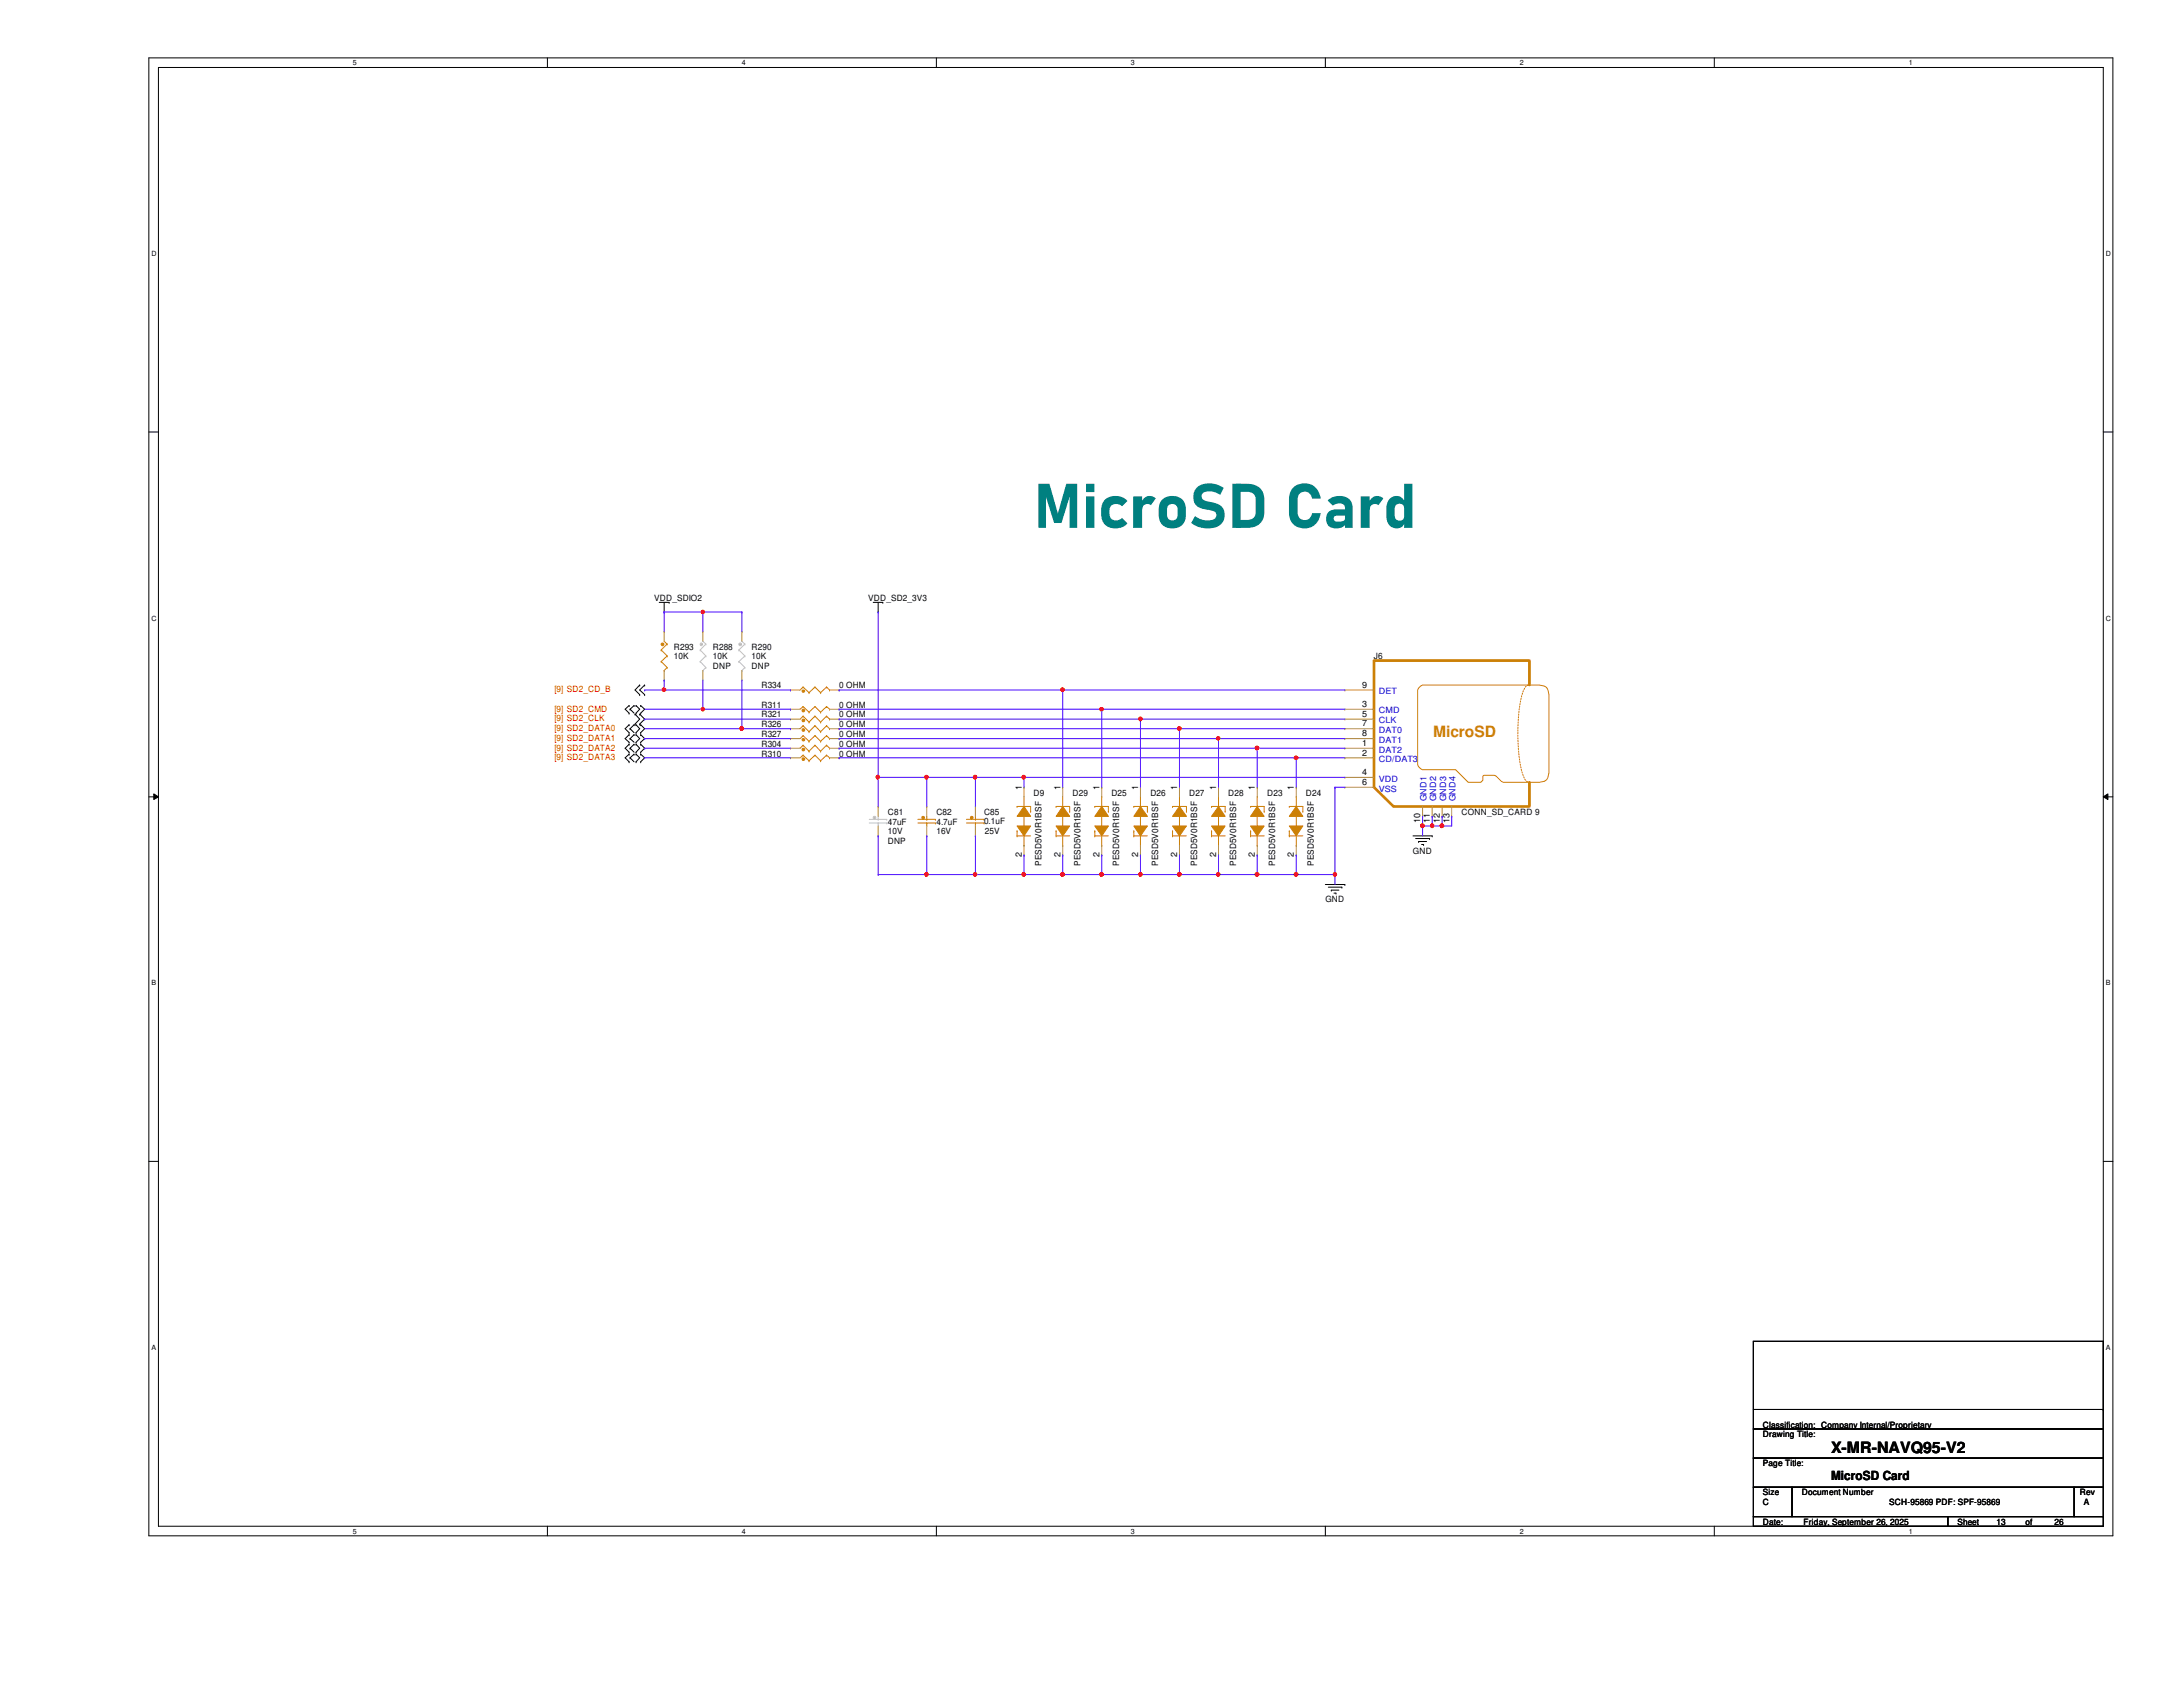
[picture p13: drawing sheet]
<svg xmlns="http://www.w3.org/2000/svg" width="279mm" height="216mm" viewBox="0 0 279 216" stroke-linecap="round" stroke-linejoin="round" font-family="sans-serif">
<defs><g id="words">
<text font-size="8" fill="#008080" x="132.3" y="67.6">MicroSD Card</text>
<text font-size="2" fill="#cc8006" x="183.4" y="94.3">MicroSD</text>
<text font-size="2" x="234.4" y="186">X-MR-NAVQ95-V2</text>
<text font-size="1.6" x="234.4" y="189.4">MicroSD Card</text>
<g font-size="1.1">
<text x="83.7" y="76.9">VDD_SDIO2</text>
<text x="111.1" y="76.9">VDD_SD2_3V3</text>
<text x="86.2" y="83.1">R293</text>
<text x="91.2" y="83.1">R288</text>
<text x="96.2" y="83.1">R290</text>
<text x="86.2" y="84.4">10K</text>
<text x="91.2" y="84.4">10K</text>
<text x="91.2" y="85.6">DNP</text>
<text x="96.2" y="84.4">10K</text>
<text x="96.2" y="85.6">DNP</text>
<text x="97.5" y="88.1">R334</text>
<text x="107.4" y="88.1">0 OHM</text>
<text x="174.3" y="88">9</text>
<text x="175.9" y="84.4">J6</text>
<text x="97.5" y="94.3">R327</text>
<text x="97.5" y="95.6">R304</text>
<text x="97.5" y="90.6">R311</text>
<text x="97.5" y="91.8">R321</text>
<text x="97.5" y="93.1">R326</text>
<text x="107.4" y="94.3">0 OHM</text>
<text x="107.4" y="95.6">0 OHM</text>
<text x="107.4" y="90.6">0 OHM</text>
<text x="107.4" y="91.8">0 OHM</text>
<text x="107.4" y="93.1">0 OHM</text>
<text x="174.3" y="95.5">1</text>
<text x="174.3" y="90.5">3</text>
<text x="174.3" y="91.7">5</text>
<text x="174.3" y="93">7</text>
<text x="174.3" y="94.2">8</text>
<text x="97.5" y="96.8">R310</text>
<text x="107.4" y="96.8">0 OHM</text>
<text x="130.8" y="101.1" transform="rotate(-90 130.8 101.1)">1</text>
<text x="132.3" y="101.8">D9</text>
<text x="135.7" y="101.1" transform="rotate(-90 135.7 101.1)">1</text>
<text x="137.3" y="101.8">D29</text>
<text x="140.7" y="101.1" transform="rotate(-90 140.7 101.1)">1</text>
<text x="142.2" y="101.8">D25</text>
<text x="145.7" y="101.1" transform="rotate(-90 145.7 101.1)">1</text>
<text x="147.2" y="101.8">D26</text>
<text x="150.7" y="101.1" transform="rotate(-90 150.7 101.1)">1</text>
<text x="152.2" y="101.8">D27</text>
<text x="155.7" y="101.1" transform="rotate(-90 155.7 101.1)">1</text>
<text x="157.2" y="101.8">D28</text>
<text x="160.6" y="101.1" transform="rotate(-90 160.6 101.1)">1</text>
<text x="162.2" y="101.8">D23</text>
<text x="165.6" y="101.1" transform="rotate(-90 165.6 101.1)">1</text>
<text x="167.1" y="101.8">D24</text>
<text x="174.3" y="96.7">2</text>
<text x="174.3" y="99.2">4</text>
<text x="174.3" y="100.5">6</text>
<text x="113.6" y="104.3">C81</text>
<text x="113.6" y="105.5">47uF</text>
<text x="113.6" y="106.8">10V</text>
<text x="119.8" y="104.3">C82</text>
<text x="119.8" y="105.5">4.7uF</text>
<text x="119.8" y="106.8">16V</text>
<text x="125.9" y="104.3">C85</text>
<text x="125.9" y="105.4">0.1uF</text>
<text x="126.1" y="106.8">25V</text>
<text x="181.8" y="105.4" transform="rotate(-90 181.8 105.4)">10</text>
<text x="183" y="105.4" transform="rotate(-90 183 105.4)">11</text>
<text x="184.3" y="105.4" transform="rotate(-90 184.3 105.4)">12</text>
<text x="185.5" y="105.4" transform="rotate(-90 185.5 105.4)">13</text>
<text x="187.1" y="104.3">CONN_SD_CARD 9</text>
<text x="113.6" y="108">DNP</text>
<text x="130.8" y="109.7" transform="rotate(-90 130.8 109.7)">2</text>
<text x="133.3" y="110.8" transform="rotate(-90 133.3 110.8)">PESD5V0R1BSF</text>
<text x="135.7" y="109.7" transform="rotate(-90 135.7 109.7)">2</text>
<text x="138.3" y="110.8" transform="rotate(-90 138.3 110.8)">PESD5V0R1BSF</text>
<text x="140.7" y="109.7" transform="rotate(-90 140.7 109.7)">2</text>
<text x="143.3" y="110.8" transform="rotate(-90 143.3 110.8)">PESD5V0R1BSF</text>
<text x="145.7" y="109.7" transform="rotate(-90 145.7 109.7)">2</text>
<text x="148.3" y="110.8" transform="rotate(-90 148.3 110.8)">PESD5V0R1BSF</text>
<text x="150.7" y="109.7" transform="rotate(-90 150.7 109.7)">2</text>
<text x="153.2" y="110.8" transform="rotate(-90 153.2 110.8)">PESD5V0R1BSF</text>
<text x="155.7" y="109.7" transform="rotate(-90 155.7 109.7)">2</text>
<text x="158.2" y="110.8" transform="rotate(-90 158.2 110.8)">PESD5V0R1BSF</text>
<text x="160.6" y="109.7" transform="rotate(-90 160.6 109.7)">2</text>
<text x="163.2" y="110.8" transform="rotate(-90 163.2 110.8)">PESD5V0R1BSF</text>
<text x="165.6" y="109.7" transform="rotate(-90 165.6 109.7)">2</text>
<text x="168.1" y="110.8" transform="rotate(-90 168.1 110.8)">PESD5V0R1BSF</text>
<text x="180.8" y="109.3">GND</text>
<text x="169.6" y="115.5">GND</text>
<text x="225.6" y="183.9">Drawing Title:</text>
<text x="225.6" y="182.7">Classification: Company Internal/Proprietary</text>
<text x="225.6" y="187.7">Page Title:</text>
<text x="225.6" y="191.4">Size</text>
<text x="230.6" y="191.4">Document Number</text>
<text x="266.2" y="191.4">Rev</text>
<text x="225.6" y="195.2">Date:</text>
<text x="225.6" y="192.7">C</text>
<text x="230.8" y="195.2">Friday, September 26, 2025</text>
<text x="241.8" y="192.7">SCH-95869 PDF: SPF-95869</text>
<text x="250.5" y="195.2">Sheet</text>
<text x="255.5" y="195.2">13</text>
<text x="259.2" y="195.2">of</text>
<text x="263" y="195.2">26</text>
<text x="266.7" y="192.7">A</text>
</g>
<g font-size="1.1" fill="#f00">
<text x="71" y="88.6">[9] SD2_CD_B</text>
<text x="71" y="91.1">[9] SD2_CMD</text>
<text x="71" y="92.3">[9] SD2_CLK</text>
<text x="71" y="93.6">[9] SD2_DATA0</text>
<text x="71" y="94.8">[9] SD2_DATA1</text>
<text x="71" y="96.1">[9] SD2_DATA2</text>
<text x="71" y="97.3">[9] SD2_DATA3</text>
</g>
<g font-size="1.1" fill="#00c">
<text x="176.5" y="88.9">DET</text>
<text x="176.5" y="91.3">CMD</text>
<text x="176.5" y="92.6">CLK</text>
<text x="176.5" y="93.8">DAT0</text>
<text x="176.5" y="95.1">DAT1</text>
<text x="176.5" y="96.3">DAT2</text>
<text x="176.5" y="97.5">CD/DAT3</text>
<text x="176.5" y="100">VDD</text>
<text x="176.5" y="101.3">VSS</text>
<text x="182.6" y="102.6" transform="rotate(-90 182.6 102.6)">GND1</text>
<text x="183.8" y="102.6" transform="rotate(-90 183.8 102.6)">GND2</text>
<text x="185.1" y="102.6" transform="rotate(-90 185.1 102.6)">GND3</text>
<text x="186.3" y="102.6" transform="rotate(-90 186.3 102.6)">GND4</text>
</g>
<g font-size=".9">
<text x="45.2" y="8.3">5</text>
<text x="95" y="8.3">4</text>
<text x="144.7" y="8.3">3</text>
<text x="194.5" y="8.3">2</text>
<text x="244.3" y="8.3">1</text>
<text x="19.4" y="32.8">D</text>
<text x="269.5" y="32.8">D</text>
<text x="19.4" y="79.4">C</text>
<text x="269.5" y="79.4">C</text>
<text x="19.4" y="126.1">B</text>
<text x="269.5" y="126.1">B</text>
<text x="19.4" y="172.8">A</text>
<text x="269.5" y="172.8">A</text>
<text x="45.2" y="196.3">5</text>
<text x="95" y="196.3">4</text>
<text x="144.7" y="196.3">3</text>
<text x="194.5" y="196.3">2</text>
<text x="244.3" y="196.3">1</text>
</g>
</g></defs>
<path d="M19.1 7.4h251.3v189.2h-251.3zM20.3 8.6h248.9v186.7h-248.9z" fill="none" stroke="#000" stroke-width=".13"/>
<g fill="#fff">
<path d="M45.2 7.5h.5v1.1h-.5z"/>
<path d="M45.2 195.5h.5v1h-.5z"/>
</g>
<path d="M70.1 7.4v1.2M70.1 195.3v1.3" fill="none" stroke="#000" stroke-width=".13"/>
<g fill="#fff">
<path d="M95 7.5h.5v1.1h-.5z"/>
<path d="M95 195.5h.5v1h-.5z"/>
</g>
<path d="M119.8 7.4v1.2M119.8 195.3v1.3" fill="none" stroke="#000" stroke-width=".13"/>
<g fill="#fff">
<path d="M144.7 7.5h.5v1.1h-.5z"/>
<path d="M144.7 195.5h.5v1h-.5z"/>
</g>
<path d="M169.6 7.4v1.2M169.6 195.3v1.3" fill="none" stroke="#000" stroke-width=".13"/>
<g fill="#fff">
<path d="M194.5 7.5h.5v1.1h-.5z"/>
<path d="M194.5 195.5h.5v1h-.5z"/>
</g>
<path d="M219.4 7.4v1.2M219.4 195.3v1.3" fill="none" stroke="#000" stroke-width=".13"/>
<g fill="#fff">
<path d="M244.3 7.5h.5v1.1h-.5z"/>
<path d="M244.3 195.5h.5v1h-.5z"/>
<path d="M19.4 32h.6v1h-.6z"/>
<path d="M269.5 32h.7v1h-.7z"/>
<path d="M19.4 78.6h.6v1h-.6z"/>
<path d="M269.5 78.6h.7v1h-.7z"/>
</g>
<path d="M19.1 55.3h1.2M269.2 55.3h1.2" fill="none" stroke="#000" stroke-width=".13"/>
<g fill="#fff">
<path d="M19.4 125.3h.6v1h-.6z"/>
<path d="M269.5 125.3h.6v1h-.6z"/>
</g>
<path d="M19.1 102h1.2M19.7 101.6l.6 .4-.6 .3zM269.2 102l.6-.4v.7zM269.2 102h1.2" fill="none" stroke="#000" stroke-width=".13"/>
<path d="M19.7 101.6l.6 .4-.6 .3zM269.2 102l.6-.4v.7z" fill="#000"/>
<g fill="#fff">
<path d="M19.4 172h.5v1h-.5z"/>
<path d="M269.5 172h.6v1h-.6z"/>
</g>
<g fill="none" stroke="#000" stroke-width=".13">
<path d="M84.4 77.1h1.2M85 78.3h.1M85 77.1v1.2M85.6 77.1h.1M111.8 77.1h1.2M112.4 78.3h.1M112.4 77.1v1.2M113 77.1h.1M80.5 91.3h.1M80.5 90.3h.1M80.5 93.8h.1M80.5 92.8h.1"/>
<path d="M80.5 95h.1M80.5 94h.1M80.5 96.3h.1M80.5 95.2h.1M80.5 97.5h.1M80.5 96.5h.1M80.5 92.8l-.5 .5 .5 .5M80.5 90.3l-.5 .5 .5 .5M80.5 94l-.5 .5 .5 .5M80.5 95.2l-.5 .6 .5 .5M80.5 96.5l-.5 .5 .5 .5M80.6 90.8h.1"/>
<path d="M80.6 93.3h.1M80.6 94.5h.1M80.6 95.8h.1M80.6 97h.1M80.6 90.8l.6 .5M80.6 93.3l.6 .5M80.6 94.5l.6 .5M80.6 95.8l.6 .5M80.6 97l.6 .5M81.2 90.3h.1M81.2 92.8h.1M81.2 94h.1"/>
<path d="M81.2 95.2h.1M81.2 96.5h.1M81.2 90.3l-.6 .5M81.2 92.8l-.6 .5M81.2 95.2l-.6 .6M81.2 94l-.6 .5M81.2 96.5l-.6 .5M81.3 92.7h.1M81.3 91.4h.1M81.3 91.4l.6 .6-.6 .7M81.4 90.3h.1M81.4 91.3h.1"/>
<path d="M81.4 92.8h.1M81.4 93.8h.1M81.4 94h.1M81.4 95h.1M81.4 95.2h.1M81.4 96.3h.1M81.4 96.5h.1M81.4 97.5h.1M81.4 90.3l.5 .5-.5 .5M81.4 92.8l.5 .5-.5 .5M81.4 94l.5 .5-.5 .5M81.4 95.2l.5 .6-.5 .5"/>
<path d="M81.4 96.5l.5 .5-.5 .5M81.9 87.7h.1M81.9 88.9h.1M81.9 91.4h.1M81.9 92.7h.1M81.9 87.7l-.6 .6 .6 .6M81.9 91.4l.6 .6-.6 .7M82 90.3h.1M82 91.3h.1M82 92.8h.1M82 93.8h.1M82 94h.1"/>
<path d="M82 95h.1M82 95.2h.1M82 96.3h.1M82 96.5h.1M82 97.5h.1M82 90.3l.5 .5-.5 .5M82 92.8l.5 .5-.5 .5M82 95.2l.5 .6-.5 .5M82 94l.5 .5-.5 .5M82 96.5l.5 .5-.5 .5M82.5 87.7h.1M82.5 88.9h.1"/>
<path d="M82.5 87.7l-.6 .6 .6 .6M169.6 113.2h2.5M170 113.5h1.7M170.4 113.9h.1M170.4 113.9h1M170.7 114.3h.3M171 114.3h.1M171.7 113.5h.1M172.1 113.2h.1M180.8 107h2.5M181.2 107.3h1.8M181.6 107.7h.1"/>
<path d="M181.6 107.7h1M181.9 108.1h.3M182.2 108.1h.1M183 107.3h.1M183.3 107h.1M19.1 148.6h1.2M269.2 148.6h1.2M224.4 171.7h44.8v11.2h-44.8zM224.4 182.9h44.8v3.7h-44.8zM224.4 186.6h44.8v3.7h-44.8zM224.4 190.3h5v3.8h-5zM224.4 194.1h24.9v1.2h-24.9z"/>
<path d="M224.4 180.4h44.8M229.4 190.3h36.1v3.8h-36.1zM249.3 194.1h19.9v1.2h-19.9zM265.5 190.3h3.7v3.8h-3.7zM269.2 180.4h.1"/>
</g>
<path d="M102.8 87.9h.1M102.8 87.9l-.4 .4M102.8 87.9l.7 .7M103.5 88.6h.1M104.3 87.9h.1M104.3 87.9l-.8 .7M104.3 87.9l.7 .7M105 88.6h.1M105.8 87.9h.1M105.8 87.9l-.8 .7M105.8 87.9l.4 .4M106.2 88.3h.1" fill="none" stroke="#cc8006" stroke-width=".13"/>
<path d="M102.7 88.3h.2v.3h-.2z" fill-rule="evenodd" fill="#cc8006"/>
<g fill="none" stroke="#cc8006" stroke-width=".13">
<path d="M84.6 83.2h.1M84.6 84.7h.1M84.6 83.2l.8 .7M84.6 84.7l.8 .7M85 85.8h.1M85 82.1l.4 .3M85.4 82.4h.1M85.4 83.9h.1M85.4 85.4h.1M85.4 82.4l-.8 .8M85.4 83.9l-.8 .8M85.4 85.4l-.4 .4"/>
<path d="M102.7 88.3h.2v.3h-.2zM181.6 88.1l.5-.4h14.9l.7 .1a1.05 1.05 0 0 1 .5 1.1v10a1.1 1.1 0 0 1-1.2 1.2h-4.6l-1.1-.9h-1.4l-.1 .2v.5l-.3 .2h-1.6l-1.6-1.6h-4.2l-.3-.1-.4-.5v-9.6z"/>
</g>
<g fill="none" stroke="#a84" stroke-width=".13">
<path d="M101.2 88.3h.1M101.2 88.3h1.2M106.2 88.3h1.2M107.4 88.3h.1M172.1 95.8h.1M172.1 97h.1M172.1 90.8h.1M172.1 99.5h.1M172.1 92h.1M172.1 93.3h.1M172.1 94.5h.1M172.1 88.3h.1"/>
<path d="M172.1 88.3h3.8M172.1 95.8h3.8M172.1 97h3.8M172.1 90.8h3.8M172.1 99.5h3.8M172.1 92h3.8M172.1 93.3h3.8M172.1 94.5h3.8M172.1 100.8h.1M172.1 100.8h3.8M182.1 104.5h.1M182.1 103.2v1.3"/>
<path d="M183.3 104.5h.1M183.3 103.2v1.3M184.6 104.5h.1M184.6 103.2v1.3M185.8 104.5h.1M185.8 103.2v1.3"/>
</g>
<path d="M195.6 87.7l-.3 .1a5.1 5.1 0 0 0-.8 2.6 23.3 23.3 0 0 0 .4 8.6l.4 .9 .3 .2" fill="none" stroke="#cc8006" stroke-width=".13" stroke-dasharray=".2 .2"/>
<path d="M195.7 87.7v-3.2h-19.8v16.3l2.5 2.4h17.3v-3.1" fill="none" stroke="#cc8006" stroke-width=".34"/>
<path d="M84.7 82.3h.2v.3h-.2z" fill-rule="evenodd" fill="#cc8006"/>
<path d="M84.7 82.3h.2v.3h-.2zM130.2 107h.1M130.2 106.3h.1M130.2 107h1.7M130.2 106.3v.7M131.1 105.7h.1M131.1 108.2h.1M131.1 104.5v1.2M131.1 107v1.2" fill="none" stroke="#cc8006" stroke-width=".13"/>
<path d="M85 80.8h.1M85 87h.1M85 80.8v1.3M85 85.8v1.2" fill="none" stroke="#a84" stroke-width=".13"/>
<path d="M130.2 105.7h1.7l-.8 1.3z" fill-rule="evenodd" fill="#cc8006"/>
<path d="M130.2 105.7h1.7l-.8 1.3z" fill="none" stroke="#cc8006" stroke-width=".13"/>
<path d="M131.1 103.2l.8 1.3h-1.7z" fill-rule="evenodd" fill="#cc8006"/>
<g fill="none" stroke="#cc8006" stroke-width=".13">
<path d="M102.8 94.1h.1M102.8 94.1l-.4 .4M102.8 94.1l.7 .8M103.5 94.9h.1M104.3 94.1h.1M104.3 94.1l-.8 .8M104.3 94.1l.7 .8M105 94.9h.1M105.8 94.1h.1M105.8 94.1l-.8 .8M105.8 94.1l.4 .4M106.2 94.5h.1"/>
<path d="M130.2 103.2h.1M130.2 103.2h1.7v.6M131.1 103.2l.8 1.3h-1.7zM131.1 103.2h.1M131.1 102v1.2M131.9 103.8h.1"/>
</g>
<path d="M131.1 100.8h.1M131.1 109.4h.1M131.1 100.8v1.2M131.1 108.2v1.2" fill="none" stroke="#a84" stroke-width=".13"/>
<path d="M102.7 94.6h.2v.2h-.2z" fill-rule="evenodd" fill="#cc8006"/>
<path d="M102.7 94.6h.2v.2h-.2z" fill="none" stroke="#cc8006" stroke-width=".13"/>
<path d="M101.2 94.5h.1M101.2 94.5h1.2M106.2 94.5h1.2M107.4 94.5h.1" fill="none" stroke="#a84" stroke-width=".13"/>
<path d="M111.3 105.3h2.2M111.3 104.9h2.2M112.4 105.3h.1M112.4 105.3v.4M113.5 105.3h.1M113.5 104.9h.1" fill="none" stroke="#c0c0c0" stroke-width=".13"/>
<path d="M111.8 104.5h.2v.3h-.2z" fill-rule="evenodd" fill="#c0c0c0"/>
<path d="M111.8 104.5h.2v.3h-.2zM112.4 104.9h.1M112.4 104.5v.4" fill="none" stroke="#c0c0c0" stroke-width=".13"/>
<path d="M112.4 103.2h.1M112.4 107h.1M112.4 103.2v1.3M112.4 105.7v1.3" fill="none" stroke="#a84" stroke-width=".13"/>
<path d="M140.1 107h.1M140.1 106.3h.1M140.1 107h1.8M140.1 106.3v.7M141 105.7h.1M141 108.2h.1M141 104.5v1.2M141 107v1.2" fill="none" stroke="#cc8006" stroke-width=".13"/>
<path d="M140.1 105.7h1.8l-.9 1.3z" fill-rule="evenodd" fill="#cc8006"/>
<path d="M140.1 105.7h1.8l-.9 1.3z" fill="none" stroke="#cc8006" stroke-width=".13"/>
<path d="M141 103.2l.9 1.3h-1.8z" fill-rule="evenodd" fill="#cc8006"/>
<g fill="none" stroke="#cc8006" stroke-width=".13">
<path d="M102.8 95.4h.1M102.8 95.4l-.4 .4M102.8 95.4l.7 .7M103.5 96.1h.1M104.3 95.4h.1M104.3 95.4l-.8 .7M104.3 95.4l.7 .7M105 96.1h.1M105.8 95.4h.1M105.8 95.4l-.8 .7M105.8 95.4l.4 .4M106.2 95.8h.1"/>
<path d="M140.1 103.2h.1M140.1 103.2h1.8v.6M141 103.2l.9 1.3h-1.8zM141 103.2h.1M141 102v1.2M141.9 103.8h.1"/>
</g>
<path d="M141 100.8h.1M141 109.4h.1M141 100.8v1.2M141 108.2v1.2" fill="none" stroke="#a84" stroke-width=".13"/>
<path d="M102.7 95.8h.2v.2h-.2z" fill-rule="evenodd" fill="#cc8006"/>
<path d="M102.7 95.8h.2v.2h-.2zM117.5 105.3h2.2M117.5 104.9h2.2M118.6 105.3h.1M118.6 105.3v.4M119.7 105.3h.1M119.7 104.9h.1" fill="none" stroke="#cc8006" stroke-width=".13"/>
<path d="M101.2 95.8h.1M101.2 95.8h1.2M106.2 95.8h1.2M107.4 95.8h.1" fill="none" stroke="#a84" stroke-width=".13"/>
<path d="M118 104.5h.3v.3h-.3z" fill-rule="evenodd" fill="#cc8006"/>
<path d="M118 104.5h.3v.3h-.3zM118.6 104.9h.1M118.6 104.5v.4M145.1 107h.1M145.1 106.3h.1M145.1 107h1.8M145.1 106.3v.7M146 105.7h.1M146 108.2h.1M146 104.5v1.2M146 107v1.2" fill="none" stroke="#cc8006" stroke-width=".13"/>
<path d="M118.6 103.2h.1M118.6 107h.1M118.6 103.2v1.3M118.6 105.7v1.3" fill="none" stroke="#a84" stroke-width=".13"/>
<path d="M145.1 105.7h1.8l-.9 1.3z" fill-rule="evenodd" fill="#cc8006"/>
<path d="M145.1 105.7h1.8l-.9 1.3z" fill="none" stroke="#cc8006" stroke-width=".13"/>
<path d="M146 103.2l.9 1.3h-1.8z" fill-rule="evenodd" fill="#cc8006"/>
<path d="M123.7 105.3h2.2M123.7 104.9h2.2M124.8 105.3h.1M124.8 105.3v.4M125.9 105.3h.1M125.9 104.9h.1M145.1 103.2h.1M145.1 103.2h1.8v.6M146 103.2l.9 1.3h-1.8zM146 103.2h.1M146 102v1.2M146.9 103.8h.1" fill="none" stroke="#cc8006" stroke-width=".13"/>
<path d="M146 100.8h.1M146 109.4h.1M146 100.8v1.2M146 108.2v1.2" fill="none" stroke="#a84" stroke-width=".13"/>
<path d="M124.2 104.5h.3v.3h-.3z" fill-rule="evenodd" fill="#cc8006"/>
<path d="M124.2 104.5h.3v.3h-.3zM124.8 104.9h.1M124.8 104.5v.4" fill="none" stroke="#cc8006" stroke-width=".13"/>
<path d="M124.8 103.2h.1M124.8 107h.1M124.8 103.2v1.3M124.8 105.7v1.3" fill="none" stroke="#a84" stroke-width=".13"/>
<path d="M94.6 83.2h.1M94.6 84.7h.1M94.6 83.2l.7 .7M94.6 84.7l.7 .7M95 85.8h.1M95 82.1l.3 .3M95.3 82.4h.1M95.3 83.9h.1M95.3 85.4h.1M95.3 82.4l-.7 .8M95.3 83.9l-.7 .8M95.3 85.4l-.3 .4" fill="none" stroke="#c0c0c0" stroke-width=".13"/>
<path d="M94.6 82.3h.3v.3h-.3z" fill-rule="evenodd" fill="#c0c0c0"/>
<path d="M94.6 82.3h.3v.3h-.3z" fill="none" stroke="#c0c0c0" stroke-width=".13"/>
<path d="M95 80.8h.1M95 87h.1M95 80.8v1.3M95 85.8v1.2" fill="none" stroke="#a84" stroke-width=".13"/>
<path d="M150.1 107h.1M150.1 106.3h.1M150.1 107h1.7M150.1 106.3v.7M151 105.7h.1M151 108.2h.1M151 104.5v1.2M151 107v1.2" fill="none" stroke="#cc8006" stroke-width=".13"/>
<path d="M150.1 105.7h1.7l-.8 1.3z" fill-rule="evenodd" fill="#cc8006"/>
<path d="M150.1 105.7h1.7l-.8 1.3z" fill="none" stroke="#cc8006" stroke-width=".13"/>
<path d="M151 103.2l.8 1.3h-1.7z" fill-rule="evenodd" fill="#cc8006"/>
<g fill="none" stroke="#cc8006" stroke-width=".13">
<path d="M135.2 107h.1M135.2 106.3h.1M135.2 107h1.7M135.2 106.3v.7M136 105.7h.1M136 108.2h.1M136 104.5v1.2M136 107v1.2M150.1 103.2h.1M150.1 103.2h1.7v.6M151 103.2l.8 1.3h-1.7zM151 103.2h.1"/>
<path d="M151 102v1.2M151.8 103.8h.1"/>
</g>
<path d="M151 100.8h.1M151 109.4h.1M151 100.8v1.2M151 108.2v1.2" fill="none" stroke="#a84" stroke-width=".13"/>
<path d="M135.2 105.7h1.7l-.9 1.3z" fill-rule="evenodd" fill="#cc8006"/>
<path d="M135.2 105.7h1.7l-.9 1.3z" fill="none" stroke="#cc8006" stroke-width=".13"/>
<path d="M136 103.2l.9 1.3h-1.7z" fill-rule="evenodd" fill="#cc8006"/>
<g fill="none" stroke="#cc8006" stroke-width=".13">
<path d="M135.2 103.2h.1M135.2 103.2h1.7v.6M136 103.2l.9 1.3h-1.7zM136 103.2h.1M136 102v1.2M136.9 103.8h.1M155.1 107h.1M155.1 106.3h.1M155.1 107h1.7M155.1 106.3v.7M156 105.7h.1M156 108.2h.1"/>
<path d="M156 104.5v1.2M156 107v1.2"/>
</g>
<path d="M136 100.8h.1M136 109.4h.1M136 100.8v1.2M136 108.2v1.2" fill="none" stroke="#a84" stroke-width=".13"/>
<path d="M155.1 105.7h1.7l-.8 1.3z" fill-rule="evenodd" fill="#cc8006"/>
<path d="M155.1 105.7h1.7l-.8 1.3z" fill="none" stroke="#cc8006" stroke-width=".13"/>
<path d="M156 103.2l.8 1.3h-1.7z" fill-rule="evenodd" fill="#cc8006"/>
<g fill="none" stroke="#cc8006" stroke-width=".13">
<path d="M102.8 96.6h.1M102.8 96.6l-.4 .4M102.8 96.6l.7 .8M103.5 97.4h.1M104.3 96.6h.1M104.3 96.6l-.8 .8M104.3 96.6l.7 .8M105 97.4h.1M105.8 96.6h.1M105.8 96.6l-.8 .8M105.8 96.6l.4 .4M106.2 97h.1"/>
<path d="M155.1 103.2h.1M155.1 103.2h1.7v.6M156 103.2l.8 1.3h-1.7zM156 103.2h.1M156 102v1.2M156.8 103.8h.1"/>
</g>
<path d="M156 100.8h.1M156 109.4h.1M156 100.8v1.2M156 108.2v1.2" fill="none" stroke="#a84" stroke-width=".13"/>
<path d="M102.7 97h.2v.3h-.2z" fill-rule="evenodd" fill="#cc8006"/>
<g fill="none" stroke="#cc8006" stroke-width=".13">
<path d="M102.7 97h.2v.3h-.2zM102.8 90.4h.1M102.8 90.4l-.4 .4M102.8 90.4l.7 .7M103.5 91.1h.1M104.3 90.4h.1M104.3 90.4l-.8 .7M104.3 90.4l.7 .7M105 91.1h.1M105.8 90.4h.1M105.8 90.4l-.8 .7M105.8 90.4l.4 .4"/>
<path d="M106.2 90.8h.1"/>
</g>
<path d="M101.2 97h.1M101.2 97h1.2M106.2 97h1.2M107.4 97h.1" fill="none" stroke="#a84" stroke-width=".13"/>
<path d="M102.7 90.8h.2v.2h-.2z" fill-rule="evenodd" fill="#cc8006"/>
<path d="M102.7 90.8h.2v.2h-.2zM160.1 107h.1M160.1 106.3h.1M160.1 107h1.7M160.1 106.3v.7M160.9 105.7h.1M160.9 108.2h.1M160.9 104.5v1.2M160.9 107v1.2" fill="none" stroke="#cc8006" stroke-width=".13"/>
<path d="M101.2 90.8h.1M101.2 90.8h1.2M106.2 90.8h1.2M107.4 90.8h.1" fill="none" stroke="#a84" stroke-width=".13"/>
<path d="M160.1 105.7h1.7l-.9 1.3z" fill-rule="evenodd" fill="#cc8006"/>
<path d="M160.1 105.7h1.7l-.9 1.3z" fill="none" stroke="#cc8006" stroke-width=".13"/>
<path d="M160.9 103.2l.9 1.3h-1.7z" fill-rule="evenodd" fill="#cc8006"/>
<g fill="none" stroke="#cc8006" stroke-width=".13">
<path d="M160.1 103.2h.1M160.1 103.2h1.7v.6M160.9 103.2l.9 1.3h-1.7zM160.9 103.2h.1M160.9 102v1.2M161.8 103.8h.1M165 107h.1M165 106.3h.1M165 107h1.8M165 106.3v.7M165.9 105.7h.1M165.9 108.2h.1"/>
<path d="M165.9 104.5v1.2M165.9 107v1.2"/>
</g>
<path d="M160.9 100.8h.1M160.9 109.4h.1M160.9 100.8v1.2M160.9 108.2v1.2" fill="none" stroke="#a84" stroke-width=".13"/>
<path d="M165 105.7h1.8l-.9 1.3z" fill-rule="evenodd" fill="#cc8006"/>
<path d="M165 105.7h1.8l-.9 1.3z" fill="none" stroke="#cc8006" stroke-width=".13"/>
<path d="M165.9 103.2l.9 1.3h-1.8z" fill-rule="evenodd" fill="#cc8006"/>
<g fill="none" stroke="#cc8006" stroke-width=".13">
<path d="M102.8 91.7h.1M102.8 91.7l-.4 .3M102.8 91.7l.7 .7M103.5 92.4h.1M104.3 91.7h.1M104.3 91.7l-.8 .7M104.3 91.7l.7 .7M105 92.4h.1M105.8 91.7h.1M105.8 91.7l-.8 .7M105.8 91.7l.4 .3M106.2 92h.1"/>
<path d="M165 103.2h.1M165 103.2h1.8v.6M165.9 103.2l.9 1.3h-1.8zM165.9 103.2h.1M165.9 102v1.2M166.8 103.8h.1"/>
</g>
<path d="M165.9 100.8h.1M165.9 109.4h.1M165.9 100.8v1.2M165.9 108.2v1.2" fill="none" stroke="#a84" stroke-width=".13"/>
<path d="M102.7 92.1h.2v.2h-.2z" fill-rule="evenodd" fill="#cc8006"/>
<path d="M102.7 92.1h.2v.2h-.2z" fill="none" stroke="#cc8006" stroke-width=".13"/>
<path d="M101.2 92h.1M101.2 92h1.2M106.2 92h1.2M107.4 92h.1" fill="none" stroke="#a84" stroke-width=".13"/>
<path d="M89.6 83.2h.1M89.6 84.7h.1M89.6 83.2l.7 .7M89.6 84.7l.7 .7M90 85.8h.1M90 82.1l.3 .3M90.3 82.4h.1M90.3 83.9h.1M90.3 85.4h.1M90.3 82.4l-.7 .8M90.3 83.9l-.7 .8M90.3 85.4l-.3 .4" fill="none" stroke="#c0c0c0" stroke-width=".13"/>
<path d="M89.7 82.3h.2v.3h-.2z" fill-rule="evenodd" fill="#c0c0c0"/>
<path d="M89.7 82.3h.2v.3h-.2z" fill="none" stroke="#c0c0c0" stroke-width=".13"/>
<path d="M90 80.8h.1M90 87h.1M90 80.8v1.3M90 85.8v1.2" fill="none" stroke="#a84" stroke-width=".13"/>
<path d="M102.8 92.9h.1M102.8 92.9l-.4 .4M102.8 92.9l.7 .7M103.5 93.6h.1M104.3 92.9h.1M104.3 92.9l-.8 .7M104.3 92.9l.7 .7M105 93.6h.1M105.8 92.9h.1M105.8 92.9l-.8 .7M105.8 92.9l.4 .4M106.2 93.3h.1" fill="none" stroke="#cc8006" stroke-width=".13"/>
<path d="M102.7 93.3h.2v.2h-.2z" fill-rule="evenodd" fill="#cc8006"/>
<path d="M102.7 93.3h.2v.2h-.2z" fill="none" stroke="#cc8006" stroke-width=".13"/>
<path d="M101.2 93.3h.1M101.2 93.3h1.2M106.2 93.3h1.2M107.4 93.3h.1" fill="none" stroke="#a84" stroke-width=".13"/>
<path d="M82.5 88.3h.1M82.5 88.3h2.5" fill="none" stroke="#4200ff" stroke-width=".13"/>
<path d="M84.8 88.1h.3l.1 .2-.1 .1-.1 .1-.2-.1z" fill-rule="evenodd" fill="#f00"/>
<path d="M84.8 88.1h.3l.1 .2-.1 .1-.1 .1-.2-.1z" fill="none" stroke="#f00" stroke-width=".13"/>
<path d="M82.5 90.8h7.5M90 90.8h.1" fill="none" stroke="#4200ff" stroke-width=".13"/>
<path d="M89.8 90.6h.3l.1 .2-.1 .1-.1 .1-.2-.1z" fill-rule="evenodd" fill="#f00"/>
<path d="M89.8 90.6h.3l.1 .2-.1 .1-.1 .1-.2-.1z" fill="none" stroke="#f00" stroke-width=".13"/>
<path d="M141 90.8h.1M141 90.8h31.1" fill="none" stroke="#4200ff" stroke-width=".13"/>
<path d="M140.8 90.6h.3l.1 .2-.1 .1-.1 .1-.2-.1z" fill-rule="evenodd" fill="#f00"/>
<path d="M140.8 90.6h.3l.1 .2-.1 .1-.1 .1-.2-.1z" fill="none" stroke="#f00" stroke-width=".13"/>
<path d="M82.5 92h.1M82.5 92h18.7M82.5 93.3h12.5M95 93.3h.1M146 92h.1M146 92h26.1" fill="none" stroke="#4200ff" stroke-width=".13"/>
<path d="M94.8 93.1h.3l.1 .1-.1 .2-.2 .1-.1-.1z" fill-rule="evenodd" fill="#f00"/>
<path d="M94.8 93.1h.3l.1 .1-.1 .2-.2 .1-.1-.1z" fill="none" stroke="#f00" stroke-width=".13"/>
<g fill="none" stroke="#4200ff" stroke-width=".13">
<path d="M82.5 94.5h.1M82.5 95.8h.1M82.5 97h.1M82.5 94.5h18.7M82.5 95.8h18.7M82.5 97h18.7M151 93.3h.1M151 93.3h21.1M156 94.5h.1M156 94.5h16.1M160.9 95.8h.1M160.9 95.8h11.2"/>
<path d="M165.9 97h.1M165.9 97h6.2M136 109.4h.1M136 109.4v2.5M141 109.4h.1M141 109.4v2.5M146 109.4h.1M146 111.9h.1M146 109.4v2.5M151 109.4h.1M151 111.9h.1M151 109.4v2.5"/>
<path d="M156 109.4h.1M156 109.4v2.5h-10M160.9 109.4h.1M160.9 109.4v2.5M165.9 109.4h.1M165.9 109.4v2.5M170.9 100.8h.1M170.9 100.8h1.2"/>
</g>
<path d="M155.8 111.7h.3v.2v.2h-.2h-.1z" fill-rule="evenodd" fill="#f00"/>
<path d="M155.8 111.7h.3v.2v.2h-.2h-.1z" fill="none" stroke="#f00" stroke-width=".13"/>
<path d="M150.8 111.7h.3l.1 .2-.1 .2h-.2h-.1z" fill-rule="evenodd" fill="#f00"/>
<path d="M150.8 111.7h.3l.1 .2-.1 .2h-.2h-.1z" fill="none" stroke="#f00" stroke-width=".13"/>
<path d="M156 111.9h.1M156 111.9h9.9M160.9 111.9h.1" fill="none" stroke="#4200ff" stroke-width=".13"/>
<path d="M165.7 111.7h.3l.1 .2-.1 .2h-.1h-.2z" fill-rule="evenodd" fill="#f00"/>
<path d="M165.7 111.7h.3l.1 .2-.1 .2h-.1h-.2z" fill="none" stroke="#f00" stroke-width=".13"/>
<path d="M160.7 111.7h.3l.1 .2-.1 .2h-.1h-.2z" fill-rule="evenodd" fill="#f00"/>
<path d="M160.7 111.7h.3l.1 .2-.1 .2h-.1h-.2z" fill="none" stroke="#f00" stroke-width=".13"/>
<g fill="none" stroke="#4200ff" stroke-width=".13">
<path d="M141 90.8h.1M141 90.8v10M146 92h.1M146 92v8.8M151 93.3h.1M151 93.3v7.5M156 94.5h.1M156 94.5v6.3M160.9 95.8h.1M160.9 95.8v5M165.9 97h.1M165.9 97v3.8"/>
<path d="M182.1 104.5h.1M182.1 105.7h.1M182.1 104.5v1.2M182.1 105.7h2.5M183.3 104.5h.1M183.3 105.7h.1M183.3 104.5v1.2"/>
</g>
<path d="M183.1 105.5h.3l.1 .2-.1 .1-.1 .1-.2-.1z" fill-rule="evenodd" fill="#f00"/>
<path d="M183.1 105.5h.3l.1 .2-.1 .1-.1 .1-.2-.1z" fill="none" stroke="#f00" stroke-width=".13"/>
<path d="M184.6 104.5h.1M184.6 104.5v1.2" fill="none" stroke="#4200ff" stroke-width=".13"/>
<path d="M184.4 105.5h.3l.1 .2-.1 .1-.2 .1-.1-.1z" fill-rule="evenodd" fill="#f00"/>
<path d="M184.4 105.5h.3l.1 .2-.1 .1-.2 .1-.1-.1z" fill="none" stroke="#f00" stroke-width=".13"/>
<path d="M182.1 105.7h.1M182.1 105.7v1.3M184.6 105.7h.1M185.8 104.5h.1M185.8 104.5v1.2h-1.2" fill="none" stroke="#4200ff" stroke-width=".13"/>
<path d="M181.9 105.5h.3l.1 .2-.1 .1-.2 .1-.1-.1z" fill-rule="evenodd" fill="#f00"/>
<path d="M181.9 105.5h.3l.1 .2-.1 .1-.2 .1-.1-.1z" fill="none" stroke="#f00" stroke-width=".13"/>
<path d="M170.9 100.8h.1M170.9 100.8v11.1" fill="none" stroke="#4200ff" stroke-width=".13"/>
<path d="M170.7 111.7h.3l.1 .2-.1 .2h-.1h-.2z" fill-rule="evenodd" fill="#f00"/>
<path d="M170.7 111.7h.3l.1 .2-.1 .2h-.1h-.2z" fill="none" stroke="#f00" stroke-width=".13"/>
<path d="M107.4 88.3h.1M107.4 88.3h64.7M136 88.3h.1" fill="none" stroke="#4200ff" stroke-width=".13"/>
<path d="M135.8 88.1h.3l.1 .2-.1 .1-.1 .1-.2-.1z" fill-rule="evenodd" fill="#f00"/>
<path d="M135.8 88.1h.3l.1 .2-.1 .1-.1 .1-.2-.1z" fill="none" stroke="#f00" stroke-width=".13"/>
<path d="M107.4 90.8h.1M107.4 92h.1M107.4 90.8h33.6M107.4 92h38.6" fill="none" stroke="#4200ff" stroke-width=".13"/>
<path d="M145.8 91.8h.3l.1 .2-.1 .2h-.1h-.2z" fill-rule="evenodd" fill="#f00"/>
<path d="M145.8 91.8h.3l.1 .2-.1 .2h-.1h-.2z" fill="none" stroke="#f00" stroke-width=".13"/>
<path d="M107.4 93.3h.1M107.4 93.3h43.6" fill="none" stroke="#4200ff" stroke-width=".13"/>
<path d="M150.8 93.1h.3l.1 .1-.1 .2-.2 .1-.1-.1z" fill-rule="evenodd" fill="#f00"/>
<path d="M150.8 93.1h.3l.1 .1-.1 .2-.2 .1-.1-.1z" fill="none" stroke="#f00" stroke-width=".13"/>
<path d="M107.4 94.5h.1M107.4 94.5h48.6" fill="none" stroke="#4200ff" stroke-width=".13"/>
<path d="M155.8 94.3h.3v.2v.1l-.2 .1-.1-.1z" fill-rule="evenodd" fill="#f00"/>
<path d="M155.8 94.3h.3v.2v.1l-.2 .1-.1-.1z" fill="none" stroke="#f00" stroke-width=".13"/>
<path d="M107.4 95.8h.1M107.4 95.8h53.5" fill="none" stroke="#4200ff" stroke-width=".13"/>
<path d="M160.7 95.6h.3l.1 .1-.1 .2-.1 .1-.2-.1z" fill-rule="evenodd" fill="#f00"/>
<path d="M160.7 95.6h.3l.1 .1-.1 .2-.1 .1-.2-.1z" fill="none" stroke="#f00" stroke-width=".13"/>
<path d="M107.4 97h.1M107.4 97h58.5" fill="none" stroke="#4200ff" stroke-width=".13"/>
<path d="M165.7 96.8h.3l.1 .2-.1 .1-.1 .1-.2-.1z" fill-rule="evenodd" fill="#f00"/>
<path d="M165.7 96.8h.3l.1 .2-.1 .1-.1 .1-.2-.1z" fill="none" stroke="#f00" stroke-width=".13"/>
<path d="M85 78.3h.1M85 78.3v2.5M141 111.9h.1M141 111.9h5" fill="none" stroke="#4200ff" stroke-width=".13"/>
<path d="M145.8 111.7h.3l.1 .2-.1 .2h-.1h-.2z" fill-rule="evenodd" fill="#f00"/>
<path d="M145.8 111.7h.3l.1 .2-.1 .2h-.1h-.2z" fill="none" stroke="#f00" stroke-width=".13"/>
<path d="M140.8 111.7h.3l.1 .2-.1 .2h-.1h-.2z" fill-rule="evenodd" fill="#f00"/>
<path d="M140.8 111.7h.3l.1 .2-.1 .2h-.1h-.2z" fill="none" stroke="#f00" stroke-width=".13"/>
<path d="M112.4 78.3h.1M112.4 78.3v24.9M112.4 99.5h.1M112.4 99.5h6.2M136 111.9h.1M136 111.9h5M165.9 111.9h.1M165.9 111.9h5" fill="none" stroke="#4200ff" stroke-width=".13"/>
<path d="M112.2 99.3h.3l.1 .1-.1 .2-.1 .1-.2-.1z" fill-rule="evenodd" fill="#f00"/>
<path d="M112.2 99.3h.3l.1 .1-.1 .2-.1 .1-.2-.1z" fill="none" stroke="#f00" stroke-width=".13"/>
<path d="M118.6 99.5h.1M118.6 99.5v3.7" fill="none" stroke="#4200ff" stroke-width=".13"/>
<path d="M118.4 99.3h.3l.1 .1-.1 .2-.1 .1-.2-.1z" fill-rule="evenodd" fill="#f00"/>
<path d="M118.4 99.3h.3l.1 .1-.1 .2-.1 .1-.2-.1z" fill="none" stroke="#f00" stroke-width=".13"/>
<path d="M118.6 99.5h.1M118.6 99.5h6.2M124.8 99.5h.1M124.8 99.5v3.7" fill="none" stroke="#4200ff" stroke-width=".13"/>
<path d="M124.6 99.3h.3l.1 .1-.1 .2-.1 .1-.2-.1z" fill-rule="evenodd" fill="#f00"/>
<path d="M124.6 99.3h.3l.1 .1-.1 .2-.1 .1-.2-.1z" fill="none" stroke="#f00" stroke-width=".13"/>
<path d="M124.8 99.5h.1M124.8 99.5h47.3M131.1 99.5h.1M131.1 99.5v1.3" fill="none" stroke="#4200ff" stroke-width=".13"/>
<path d="M130.9 99.3h.3v.1v.2l-.2 .1-.1-.1z" fill-rule="evenodd" fill="#f00"/>
<path d="M130.9 99.3h.3v.1v.2l-.2 .1-.1-.1z" fill="none" stroke="#f00" stroke-width=".13"/>
<path d="M118.6 107h.1M118.6 111.9h.1M118.6 107v4.9M124.8 107h.1M124.8 111.9h.1M124.8 107v4.9M131.1 109.4h.1M131.1 109.4v2.5h-12.5" fill="none" stroke="#4200ff" stroke-width=".13"/>
<path d="M130.9 111.7h.3v.2v.2h-.2h-.1z" fill-rule="evenodd" fill="#f00"/>
<path d="M130.9 111.7h.3v.2v.2h-.2h-.1z" fill="none" stroke="#f00" stroke-width=".13"/>
<path d="M124.6 111.7h.3l.1 .2-.1 .2h-.1h-.2z" fill-rule="evenodd" fill="#f00"/>
<path d="M124.6 111.7h.3l.1 .2-.1 .2h-.1h-.2z" fill="none" stroke="#f00" stroke-width=".13"/>
<path d="M131.1 111.9h.1M131.1 111.9h4.9" fill="none" stroke="#4200ff" stroke-width=".13"/>
<path d="M135.8 111.7h.3l.1 .2-.1 .2h-.1h-.2z" fill-rule="evenodd" fill="#f00"/>
<path d="M135.8 111.7h.3l.1 .2-.1 .2h-.1h-.2z" fill="none" stroke="#f00" stroke-width=".13"/>
<path d="M112.4 107h.1M112.4 111.9h.1M112.4 107v4.9M112.4 111.9h6.2M170.9 111.9h.1M170.9 111.9v1.3" fill="none" stroke="#4200ff" stroke-width=".13"/>
<path d="M118.4 111.7h.3l.1 .2-.1 .2h-.1h-.2z" fill-rule="evenodd" fill="#f00"/>
<path d="M118.4 111.7h.3l.1 .2-.1 .2h-.1h-.2z" fill="none" stroke="#f00" stroke-width=".13"/>
<path d="M90 78.3h.1M90 78.3v2.5" fill="none" stroke="#4200ff" stroke-width=".13"/>
<path d="M89.8 78.2h.3l.1 .1-.1 .2h-.1h-.2z" fill-rule="evenodd" fill="#f00"/>
<path d="M89.8 78.2h.3l.1 .1-.1 .2h-.1h-.2z" fill="none" stroke="#f00" stroke-width=".13"/>
<g fill="none" stroke="#4200ff" stroke-width=".13">
<path d="M85 78.3h.1M85 78.3h10M90 78.3h.1M95 78.3h.1M95 78.3v2.5M85 87h.1M85 87v1.3h16.2M90 90.8h.1M90 87v3.8M90 90.8h11.2M95 93.3h.1M95 87v6.3"/>
<path d="M95 93.3h6.2M101.2 88.3h.1M101.2 90.8h.1M101.2 93.3h.1M136 88.3h.1M136 88.3v12.5"/>
</g>
<path d="M84.8 88.1h.3l.1 .2-.1 .1-.1 .1-.2-.1z" fill-rule="evenodd" fill="#f00"/>
<path d="M84.8 88.1h.3l.1 .2-.1 .1-.1 .1-.2-.1z" fill="none" stroke="#f00" stroke-width=".13"/>
<path d="M89.8 90.6h.3l.1 .2-.1 .1-.1 .1-.2-.1z" fill-rule="evenodd" fill="#f00"/>
<path d="M89.8 90.6h.3l.1 .2-.1 .1-.1 .1-.2-.1z" fill="none" stroke="#f00" stroke-width=".13"/>
<path d="M140.8 90.6h.3l.1 .2-.1 .1-.1 .1-.2-.1z" fill-rule="evenodd" fill="#f00"/>
<path d="M140.8 90.6h.3l.1 .2-.1 .1-.1 .1-.2-.1z" fill="none" stroke="#f00" stroke-width=".13"/>
<path d="M94.8 93.1h.3l.1 .1-.1 .2-.2 .1-.1-.1z" fill-rule="evenodd" fill="#f00"/>
<path d="M94.8 93.1h.3l.1 .1-.1 .2-.2 .1-.1-.1z" fill="none" stroke="#f00" stroke-width=".13"/>
<path d="M155.8 111.7h.3v.2v.2h-.2h-.1z" fill-rule="evenodd" fill="#f00"/>
<path d="M155.8 111.7h.3v.2v.2h-.2h-.1z" fill="none" stroke="#f00" stroke-width=".13"/>
<path d="M150.8 111.7h.3l.1 .2-.1 .2h-.2h-.1z" fill-rule="evenodd" fill="#f00"/>
<path d="M150.8 111.7h.3l.1 .2-.1 .2h-.2h-.1z" fill="none" stroke="#f00" stroke-width=".13"/>
<path d="M165.7 111.7h.3l.1 .2-.1 .2h-.1h-.2z" fill-rule="evenodd" fill="#f00"/>
<path d="M165.7 111.7h.3l.1 .2-.1 .2h-.1h-.2z" fill="none" stroke="#f00" stroke-width=".13"/>
<path d="M160.7 111.7h.3l.1 .2-.1 .2h-.1h-.2z" fill-rule="evenodd" fill="#f00"/>
<path d="M160.7 111.7h.3l.1 .2-.1 .2h-.1h-.2z" fill="none" stroke="#f00" stroke-width=".13"/>
<path d="M183.1 105.5h.3l.1 .2-.1 .1-.1 .1-.2-.1z" fill-rule="evenodd" fill="#f00"/>
<path d="M183.1 105.5h.3l.1 .2-.1 .1-.1 .1-.2-.1z" fill="none" stroke="#f00" stroke-width=".13"/>
<path d="M184.4 105.5h.3l.1 .2-.1 .1-.2 .1-.1-.1z" fill-rule="evenodd" fill="#f00"/>
<path d="M184.4 105.5h.3l.1 .2-.1 .1-.2 .1-.1-.1z" fill="none" stroke="#f00" stroke-width=".13"/>
<path d="M181.9 105.5h.3l.1 .2-.1 .1-.2 .1-.1-.1z" fill-rule="evenodd" fill="#f00"/>
<path d="M181.9 105.5h.3l.1 .2-.1 .1-.2 .1-.1-.1z" fill="none" stroke="#f00" stroke-width=".13"/>
<path d="M170.7 111.7h.3l.1 .2-.1 .2h-.1h-.2z" fill-rule="evenodd" fill="#f00"/>
<path d="M170.7 111.7h.3l.1 .2-.1 .2h-.1h-.2z" fill="none" stroke="#f00" stroke-width=".13"/>
<path d="M135.8 88.1h.3l.1 .2-.1 .1-.1 .1-.2-.1z" fill-rule="evenodd" fill="#f00"/>
<path d="M135.8 88.1h.3l.1 .2-.1 .1-.1 .1-.2-.1z" fill="none" stroke="#f00" stroke-width=".13"/>
<path d="M145.8 91.8h.3l.1 .2-.1 .2h-.1h-.2z" fill-rule="evenodd" fill="#f00"/>
<path d="M145.8 91.8h.3l.1 .2-.1 .2h-.1h-.2z" fill="none" stroke="#f00" stroke-width=".13"/>
<path d="M150.8 93.1h.3l.1 .1-.1 .2-.2 .1-.1-.1z" fill-rule="evenodd" fill="#f00"/>
<path d="M150.8 93.1h.3l.1 .1-.1 .2-.2 .1-.1-.1z" fill="none" stroke="#f00" stroke-width=".13"/>
<path d="M155.8 94.3h.3v.2v.1l-.2 .1-.1-.1z" fill-rule="evenodd" fill="#f00"/>
<path d="M155.8 94.3h.3v.2v.1l-.2 .1-.1-.1z" fill="none" stroke="#f00" stroke-width=".13"/>
<path d="M160.7 95.6h.3l.1 .1-.1 .2-.1 .1-.2-.1z" fill-rule="evenodd" fill="#f00"/>
<path d="M160.7 95.6h.3l.1 .1-.1 .2-.1 .1-.2-.1z" fill="none" stroke="#f00" stroke-width=".13"/>
<path d="M165.7 96.8h.3l.1 .2-.1 .1-.1 .1-.2-.1z" fill-rule="evenodd" fill="#f00"/>
<path d="M165.7 96.8h.3l.1 .2-.1 .1-.1 .1-.2-.1z" fill="none" stroke="#f00" stroke-width=".13"/>
<path d="M145.8 111.7h.3l.1 .2-.1 .2h-.1h-.2z" fill-rule="evenodd" fill="#f00"/>
<path d="M145.8 111.7h.3l.1 .2-.1 .2h-.1h-.2z" fill="none" stroke="#f00" stroke-width=".13"/>
<path d="M140.8 111.7h.3l.1 .2-.1 .2h-.1h-.2z" fill-rule="evenodd" fill="#f00"/>
<path d="M140.8 111.7h.3l.1 .2-.1 .2h-.1h-.2z" fill="none" stroke="#f00" stroke-width=".13"/>
<path d="M112.2 99.3h.3l.1 .1-.1 .2-.1 .1-.2-.1z" fill-rule="evenodd" fill="#f00"/>
<path d="M112.2 99.3h.3l.1 .1-.1 .2-.1 .1-.2-.1z" fill="none" stroke="#f00" stroke-width=".13"/>
<path d="M118.4 99.3h.3l.1 .1-.1 .2-.1 .1-.2-.1z" fill-rule="evenodd" fill="#f00"/>
<path d="M118.4 99.3h.3l.1 .1-.1 .2-.1 .1-.2-.1z" fill="none" stroke="#f00" stroke-width=".13"/>
<path d="M124.6 99.3h.3l.1 .1-.1 .2-.1 .1-.2-.1z" fill-rule="evenodd" fill="#f00"/>
<path d="M124.6 99.3h.3l.1 .1-.1 .2-.1 .1-.2-.1z" fill="none" stroke="#f00" stroke-width=".13"/>
<path d="M130.9 99.3h.3v.1v.2l-.2 .1-.1-.1z" fill-rule="evenodd" fill="#f00"/>
<path d="M130.9 99.3h.3v.1v.2l-.2 .1-.1-.1z" fill="none" stroke="#f00" stroke-width=".13"/>
<path d="M130.9 111.7h.3v.2v.2h-.2h-.1z" fill-rule="evenodd" fill="#f00"/>
<path d="M130.9 111.7h.3v.2v.2h-.2h-.1z" fill="none" stroke="#f00" stroke-width=".13"/>
<path d="M124.6 111.7h.3l.1 .2-.1 .2h-.1h-.2z" fill-rule="evenodd" fill="#f00"/>
<path d="M124.6 111.7h.3l.1 .2-.1 .2h-.1h-.2z" fill="none" stroke="#f00" stroke-width=".13"/>
<path d="M135.8 111.7h.3l.1 .2-.1 .2h-.1h-.2z" fill-rule="evenodd" fill="#f00"/>
<path d="M135.8 111.7h.3l.1 .2-.1 .2h-.1h-.2z" fill="none" stroke="#f00" stroke-width=".13"/>
<path d="M118.4 111.7h.3l.1 .2-.1 .2h-.1h-.2z" fill-rule="evenodd" fill="#f00"/>
<path d="M118.4 111.7h.3l.1 .2-.1 .2h-.1h-.2z" fill="none" stroke="#f00" stroke-width=".13"/>
<path d="M89.8 78.2h.3l.1 .1-.1 .2h-.1h-.2z" fill-rule="evenodd" fill="#f00"/>
<path d="M89.8 78.2h.3l.1 .1-.1 .2h-.1h-.2z" fill="none" stroke="#f00" stroke-width=".13"/>
<use href="#words"/>
</svg>
